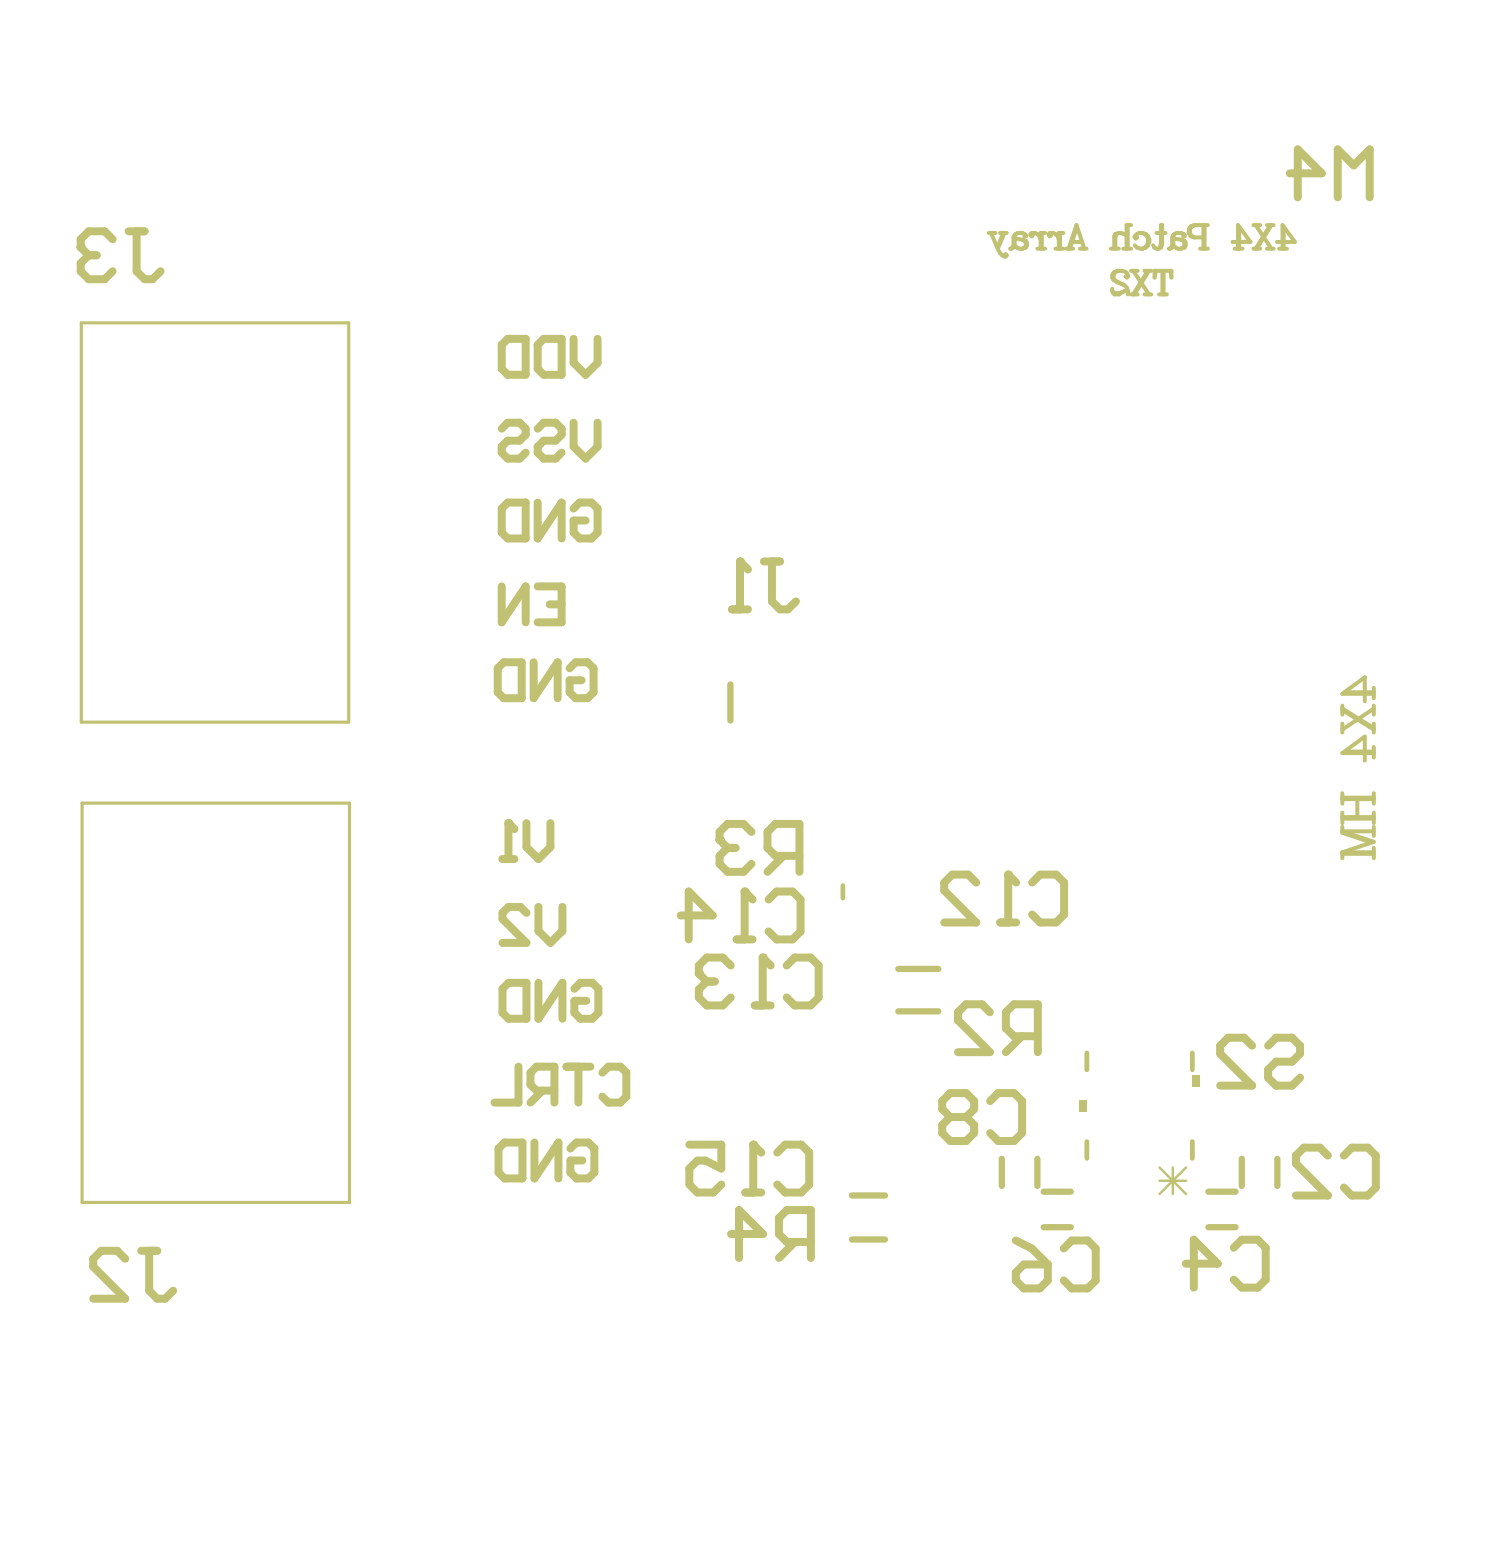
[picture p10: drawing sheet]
<svg xmlns="http://www.w3.org/2000/svg" width="159mm" height="166mm" viewBox="0 0 159 166" stroke-linecap="round" stroke-linejoin="round" font-family="sans-serif">
<g fill="#c1c173">
<path d="M126.2 113.7h.8v1.3h-.8z"/>
<path d="M114.2 116.4h.8v1.2h-.8z"/>
</g>
<g fill="none" stroke="#c1c173" stroke-width=".67">
<path d="M77.3 72.4v3.8M95.1 107h4.2M95.1 102.5h4.2M90.2 126.5h3.5M90.2 131.2h3.5M106 122.6v2.9M109.8 122.6v2.9M110.5 129.9h2.8M110.5 126.1h2.8M127.9 129.9h2.9M127.9 126.1h2.9M131.4 122.6v2.9"/>
<path d="M135.2 122.6v2.9"/>
</g>
<path d="M115 111.4v1.8M126.2 111.4v1.8M115 120.8v1.8M126.2 120.8v1.8" fill="none" stroke="#c1c173" stroke-width=".51"/>
<path d="M8.6 34.2h28.3v42.2h-28.3zM8.7 85h28.3v42.2h-28.3z" fill="none" stroke="#c1c173" stroke-width=".33"/>
<path d="M89.2 93.7v1.3" fill="none" stroke="#c1c173" stroke-width=".5"/>
<g fill="none" stroke="#c1c173" stroke-width=".42">
<path d="M104.6 24.6h.8M104.9 24.6l.7 1.7M105.6 26.3a.96 .96 0 0 0 .8 .8l.1-.1-.1-.1-.1 .1M105.8 24.6h.7M106.2 24.6l-.6 1.5M106.3 24.6l-.7 1.7M106.9 26.3h.1M107.4 26l.5 .3h.3M107.4 24.9l.3-.3h.5l.2 .2 .2 .2h-.2v-.1M107.4 24.9l-.1 .2v.9l-.3 .3M107.4 24.9v1.1M107.4 26l-.1 .2-.3 .1"/>
<path d="M107.4 25.1l.1 .1 .7 .2M108.2 25.4a.49 .49 0 0 1 .4 .4 .49 .49 0 0 1-.4 .5M108.2 25.4l.4 .1 .1 .2-.1 .5-.4 .1M109.2 24.8l.1 .1-.1 .1-.1-.2a.68 .68 0 0 1 .7-.1 .68 .68 0 0 1 .3 .7M109.8 26.3h.8M110.3 24.6v1.7M110.6 24.6h-.5v1.7M111.1 24.8l.1 .1-.1 .1-.1-.2a.68 .68 0 0 1 .7-.1 .68 .68 0 0 1 .4 .7M111.7 26.3h.8M112.2 24.6v1.7M112.5 24.6h-.4v1.7M112.9 26.3h.7"/>
<path d="M113.1 26.3l.8-2.5 .9 2.5M113.5 25.6h1M113.9 24.2l-.7 2.1M114.3 26.3h.7M117.6 26.3h.8M117.7 30.8l.2 .4h.5l.6-.4M117.7 30.6v.2M117.7 30.8l.4 .2h.3l.6-.2M118.3 28.7h.5l.3 .1 .3 .3-.1 .3-.2-.1 .2-.2M118.3 28.7l-.4 .1a.57 .57 0 0 0-.1 .8l1 .5M118.3 28.7a.61 .61 0 0 0-.4 .9l.9 .5M118.4 24.6l.6 .2 .2 .2"/>
<path d="M118.4 24.6l-.4 .2-.1 .2v1.3M118.4 24.6l-.2 .2-.2 .2v1.3M118.8 30.1a.88 .88 0 0 1 .6 1.1M118.9 26.3h.8M119 30.8h.3l.1 .1M119.4 23.8v2.5M119.7 28.7h.7M119.7 31.2h.7M119.7 23.8h-.5v2.5M119.9 28.7l1.7 2.5M120.1 26l.2 .2 .6 .1M120.9 24.6a.68 .68 0 0 0-.8 .5l.1 .1 .1-.1-.1-.1"/>
<path d="M120.9 24.6a.84 .84 0 0 1 .7 .9 .84 .84 0 0 1-.7 .8M120.9 24.6a.88 .88 0 0 1 .6 .9 .88 .88 0 0 1-.6 .8M121.1 28.7h.7M121.1 31.2h.7M121.5 28.7l-1.6 2.5M121.6 28.7l-1.5 2.5M122 26l.2 .2 .4 .1M122.3 28.7l-.1 .7v-.7h1.8v.7l-.1-.7M122.4 24.6h.9M122.7 31.2h.8M122.9 23.8h.1v2l-.1 .4-.3 .1 .3-.5zM123 28.7v2.5"/>
<path d="M123.1 28.7v2.5M123.7 26.3h.1M124.2 26l.5 .3h.3M124.2 24.9l.3-.3h.5l.2 .2 .2 .2h-.2v-.1M124.2 24.9l-.1 .2v.9l-.3 .3M124.2 24.9v1.1M124.2 26l-.1 .2-.3 .1M124.2 25.1l.1 .1 .7 .2M125 25.4a.49 .49 0 0 1 .4 .4 .49 .49 0 0 1-.4 .5M125 25.4l.4 .1 .1 .2-.1 .5-.4 .1M126.4 23.8h1.4M126.4 23.8a.65 .65 0 0 0-.6 .7 .65 .65 0 0 0 .6 .6"/>
<path d="M126.4 25.1h1M126.4 23.8a.68 .68 0 0 0-.5 .7 .68 .68 0 0 0 .5 .6M127 26.3h.8M127.4 23.8v2.5M127.5 23.8v2.5M130.4 25.6h1.9l-1.3-1.8v2.5M130.7 26.3h.8M131.1 24.1v2.2M132.7 26.3h.7M132.7 23.8h.7M132.9 23.8l1.7 2.5M134.1 26.3h.7"/>
<path d="M134.1 23.8h.7M134.4 23.8l-1.5 2.5M134.6 23.8l-1.6 2.5M135.1 25.6h1.9l-1.3-1.8v2.5M135.4 26.3h.8M135.9 24.1v2.2M142.1 75l3.3 2M142.1 75.1l3.3 2.1M142.1 74.7v.9M142.1 76.6v.9M142.4 73.3h3M142.4 79.5h3"/>
<path d="M145.4 73.4h-3.3l2.3-1.7v2.5M145.4 79.7h-3.3l2.3-1.8v2.6M145.4 72.8v1.1M145.4 74.7v.9M145.4 76.6v.9M145.4 79v1.2M145.4 75l-3.3 2.2M142.1 83.9v1.1M142.1 86v1.1M142.1 87.5v.6l2.8 1M142.1 90.2v.6M142.1 84.4h3.3"/>
<path d="M142.1 84.6h3.3M142.1 86.5h3.3M142.1 86.6h3.3M142.1 90.2h3.3M142.1 90.3h3.3M143.6 84.6v1.9M145.4 83.9v1.1M145.4 86v1.1M145.4 87.5v.9M145.4 89.7v1.1M145.4 88h-3.3l3.3 1.1-3.3 1.1"/>
</g>
<path d="M122.7 123.5l2.8 2.8M122.7 124.9h2.8M124.1 123.5v2.8M125.5 123.5l-2.8 2.8" fill="none" stroke="#c1c173" stroke-width=".25"/>
<g fill="none" stroke="#c1c173" stroke-width=".85">
<path d="M53.1 36.5l.6-.6h1.9v3.8h-1.9l-.6-.7zM57.5 35.9h1.9v3.8h-1.9l-.6-.7v-2.5zM60.7 35.9v2.5l1.3 1.3 1.2-1.3v-2.5M53.1 45.4l.6-.7h1.3l.6 .7v.6l-.6 .6h-1.3l-.6 .7v.6l.6 .6h1.3l.6-.6M53.1 53.8l.6-.6h1.9v3.8h-1.9l-.6-.7zM56.9 45.4l.6-.7h1.3l.6 .7v.6l-.6 .6h-1.3l-.6 .7v.6l.6 .6h1.3l.6-.6M56.9 53.2v3.8l2.5-3.8v3.8M60.7 44.7v2.6l1.3 1.2 1.2-1.2v-2.6M60.7 53.8l.6-.6h1.3l.6 .6v2.5l-.6 .7h-1.3l-.6-.7v-1.2h1.3M52.7 70.7l.6-.6h1.9v3.8h-1.9l-.6-.7zM53.1 62v3.9l2.5-3.9v3.9M56.5 70.1v3.8l2.5-3.8v3.8"/>
<path d="M56.9 62h2.5v3.9h-2.5M58.2 64h1.2M60.3 70.7l.6-.6h1.3l.6 .6v2.5l-.6 .7h-1.3l-.6-.7v-1.2h1.3M53.2 90.9h1.2M53.8 87.1v3.8M55.7 87.1v2.5l1.3 1.3 1.3-1.3v-2.5M55.7 96.6l-.6-.6h-1.3l-.6 .6v.6l2.5 2.6h-2.5M57 96v2.5l1.3 1.3 1.2-1.3v-2.5M53.8 104h1.9v3.8h-1.9l-.6-.6v-2.6zM54.9 112.9v3.8h-2.6M57 104v3.8l2.5-3.8v3.8M57.4 115.4l-1.3 1.3"/>
<path d="M58.7 115.4h-1.9l-.7-.6v-1.3l.7-.6h1.9v3.8M59.9 112.9h2.6M60.8 104.6l.6-.6h1.3l.6 .6v2.6l-.6 .6h-1.3l-.6-.6v-1.3h1.3M61.2 112.9v3.8M63.8 113.5l.6-.6h1.3l.6 .6v2.5l-.6 .7h-1.3l-.6-.7M53.4 120.9h1.9v3.8h-1.9l-.6-.6v-2.6zM56.6 120.9v3.8l2.5-3.8v3.8M60.4 121.5l.6-.6h1.3l.6 .6v2.6l-.6 .6h-1.3l-.6-.6v-1.3h1.2"/>
</g>
<circle cx="53.8" cy="87.1" r=".42" fill="#c1c173"/>
<g fill="none" stroke="#c1c173" stroke-width=".85">
<path d="M136.5 18.3h3.4l-2.6-2.5v5.1M141.6 20.9v-5.1l1.7 1.7 1.7-1.7v5.1M53.8 87.1l.6 .6M79.5 88l-.8-.8h-1.7l-.8 .8v.9M82.9 90.6l-1.7 1.6M84.6 90.6h-2.5l-.9-.9v-1.7l.9-.8h2.5v5M100.6 118.2l-.9-.8v-.9l.9-.8h1.7l.8 .8v.9l-.8 .8M100.6 118.2l-.9 .8v.9l.9 .8h1.7l.8-.8v-.9l-.8-.8M100.6 118.2h1.7M104.8 116.5l.8-.8h1.7l.9 .8v3.4l-.9 .8h-1.7l-.8-.8M132.5 110.6l-.8-.8h-1.7l-.9 .8v.9l3.4 3.4h-3.4M134.2 110.6l.9-.8h1.6l.9 .8v.9l-.9 .8h-1.6l-.9 .9v.8l.9 .9h1.6l.9-.9"/>
<path d="M77.4 130.6h3.3l-2.5-2.6v5.1M84.1 131.4l-1.7 1.7M85.8 131.4h-2.5l-.9-.8v-1.7l.9-.9h2.5v5.1M107.5 134.6l.9-.8h2.5v1.7l-.9 .8h-1.6l-.9-.8zM107.5 131.3l1.7 .8 1.7 1.7M112.6 132.1l.8-.8h1.7l.9 .8v3.4l-.9 .8h-1.7l-.8-.8M125.5 133.7h3.4l-2.6-2.5v5M130.6 132l.8-.8h1.7l.9 .8v3.4l-.9 .8h-1.7l-.8-.8M140.5 122.3l-.8-.9h-1.7l-.8 .9v.8l3.3 3.4h-3.3M142.2 122.3l.9-.9h1.7l.8 .9v3.4l-.8 .8h-1.7l-.9-.8"/>
</g>
<circle cx="76.2" cy="88.9" r=".42" fill="#c1c173"/>
<path d="M11.9 25.3l-.8-.8h-1.7l-.9 .8v.9M13.6 24.5h1.7M14.5 24.5v4.2l.8 .8h.8l.9-.8M76.2 88.9l.8 .8M77 89.7h.8M77 89.7l-.8 .9v.8l.8 .8h1.7l.8-.8M104.8 107.1l-.9-.8h-1.7l-.8 .8v.9l3.4 3.3h-3.4M108.1 109.6l-1.6 1.7M109.8 109.6h-2.5l-.8-.8v-1.7l.8-.8h2.5v5" fill="none" stroke="#c1c173" stroke-width=".85"/>
<circle cx="8.5" cy="26.2" r=".42" fill="#c1c173"/>
<path d="M8.5 26.2l.9 .8M9.4 27h.8M9.4 27l-.9 .9v.8l.9 .8h1.7l.8-.8M78.3 59.4v5.1M80.9 59.4h1.6M81.7 59.4v4.2l.8 .9h.9l.8-.9M77.5 64.5h1.7M13.3 133.2l-.9-.9h-1.7l-.8 .9v.8l3.4 3.4h-3.4M14.9 132.3h1.7M15.8 132.3v4.3l.8 .8h.9l.8-.8" fill="none" stroke="#c1c173" stroke-width=".85"/>
<circle cx="78.3" cy="59.4" r=".42" fill="#c1c173"/>
<path d="M78.3 59.4l.9 .9M78.9 126.2h1.7M79.7 121.1v5.1M82.3 122l.8-.9h1.7l.8 .9v3.3l-.8 .9h-1.7l-.8-.9" fill="none" stroke="#c1c173" stroke-width=".85"/>
<circle cx="79.7" cy="121.1" r=".42" fill="#c1c173"/>
<path d="M78 99.4h1.7M78.8 94.3v5.1M81.3 95.2l.9-.9h1.7l.8 .9v3.4l-.8 .8h-1.7l-.9-.8M73 121.1h3.3v2.5l-1.7-.8h-.8l-.8 .8v1.7l.8 .9h1.7l.8-.9M79.7 121.1l.9 .9" fill="none" stroke="#c1c173" stroke-width=".85"/>
<circle cx="78.8" cy="94.3" r=".42" fill="#c1c173"/>
<path d="M72 96.9h3.4l-2.5-2.6v5.1M78.8 94.3l.9 .9M79.9 106.4h1.7M80.7 101.3v5.1M83.3 102.2l.8-.9h1.7l.8 .9v3.3l-.8 .9h-1.7l-.8-.9" fill="none" stroke="#c1c173" stroke-width=".85"/>
<circle cx="80.7" cy="101.3" r=".42" fill="#c1c173"/>
<path d="M77.3 102.2l-.8-.9h-1.7l-.8 .9v.8M80.7 101.3l.9 .9" fill="none" stroke="#c1c173" stroke-width=".85"/>
<circle cx="74" cy="103" r=".42" fill="#c1c173"/>
<path d="M105.9 97.6h1.6M106.7 92.5v5.1M109.2 93.4l.9-.9h1.7l.8 .9v3.4l-.8 .8h-1.7l-.9-.8M74 103l.8 .9M74.8 103.9h.8M74.8 103.9l-.8 .8v.8l.8 .9h1.7l.8-.9" fill="none" stroke="#c1c173" stroke-width=".85"/>
<circle cx="106.7" cy="92.5" r=".42" fill="#c1c173"/>
<path d="M103.3 93.4l-.8-.9h-1.7l-.9 .9v.8l3.4 3.4h-3.4M106.7 92.5l.8 .9" fill="none" stroke="#c1c173" stroke-width=".85"/>
</svg>
